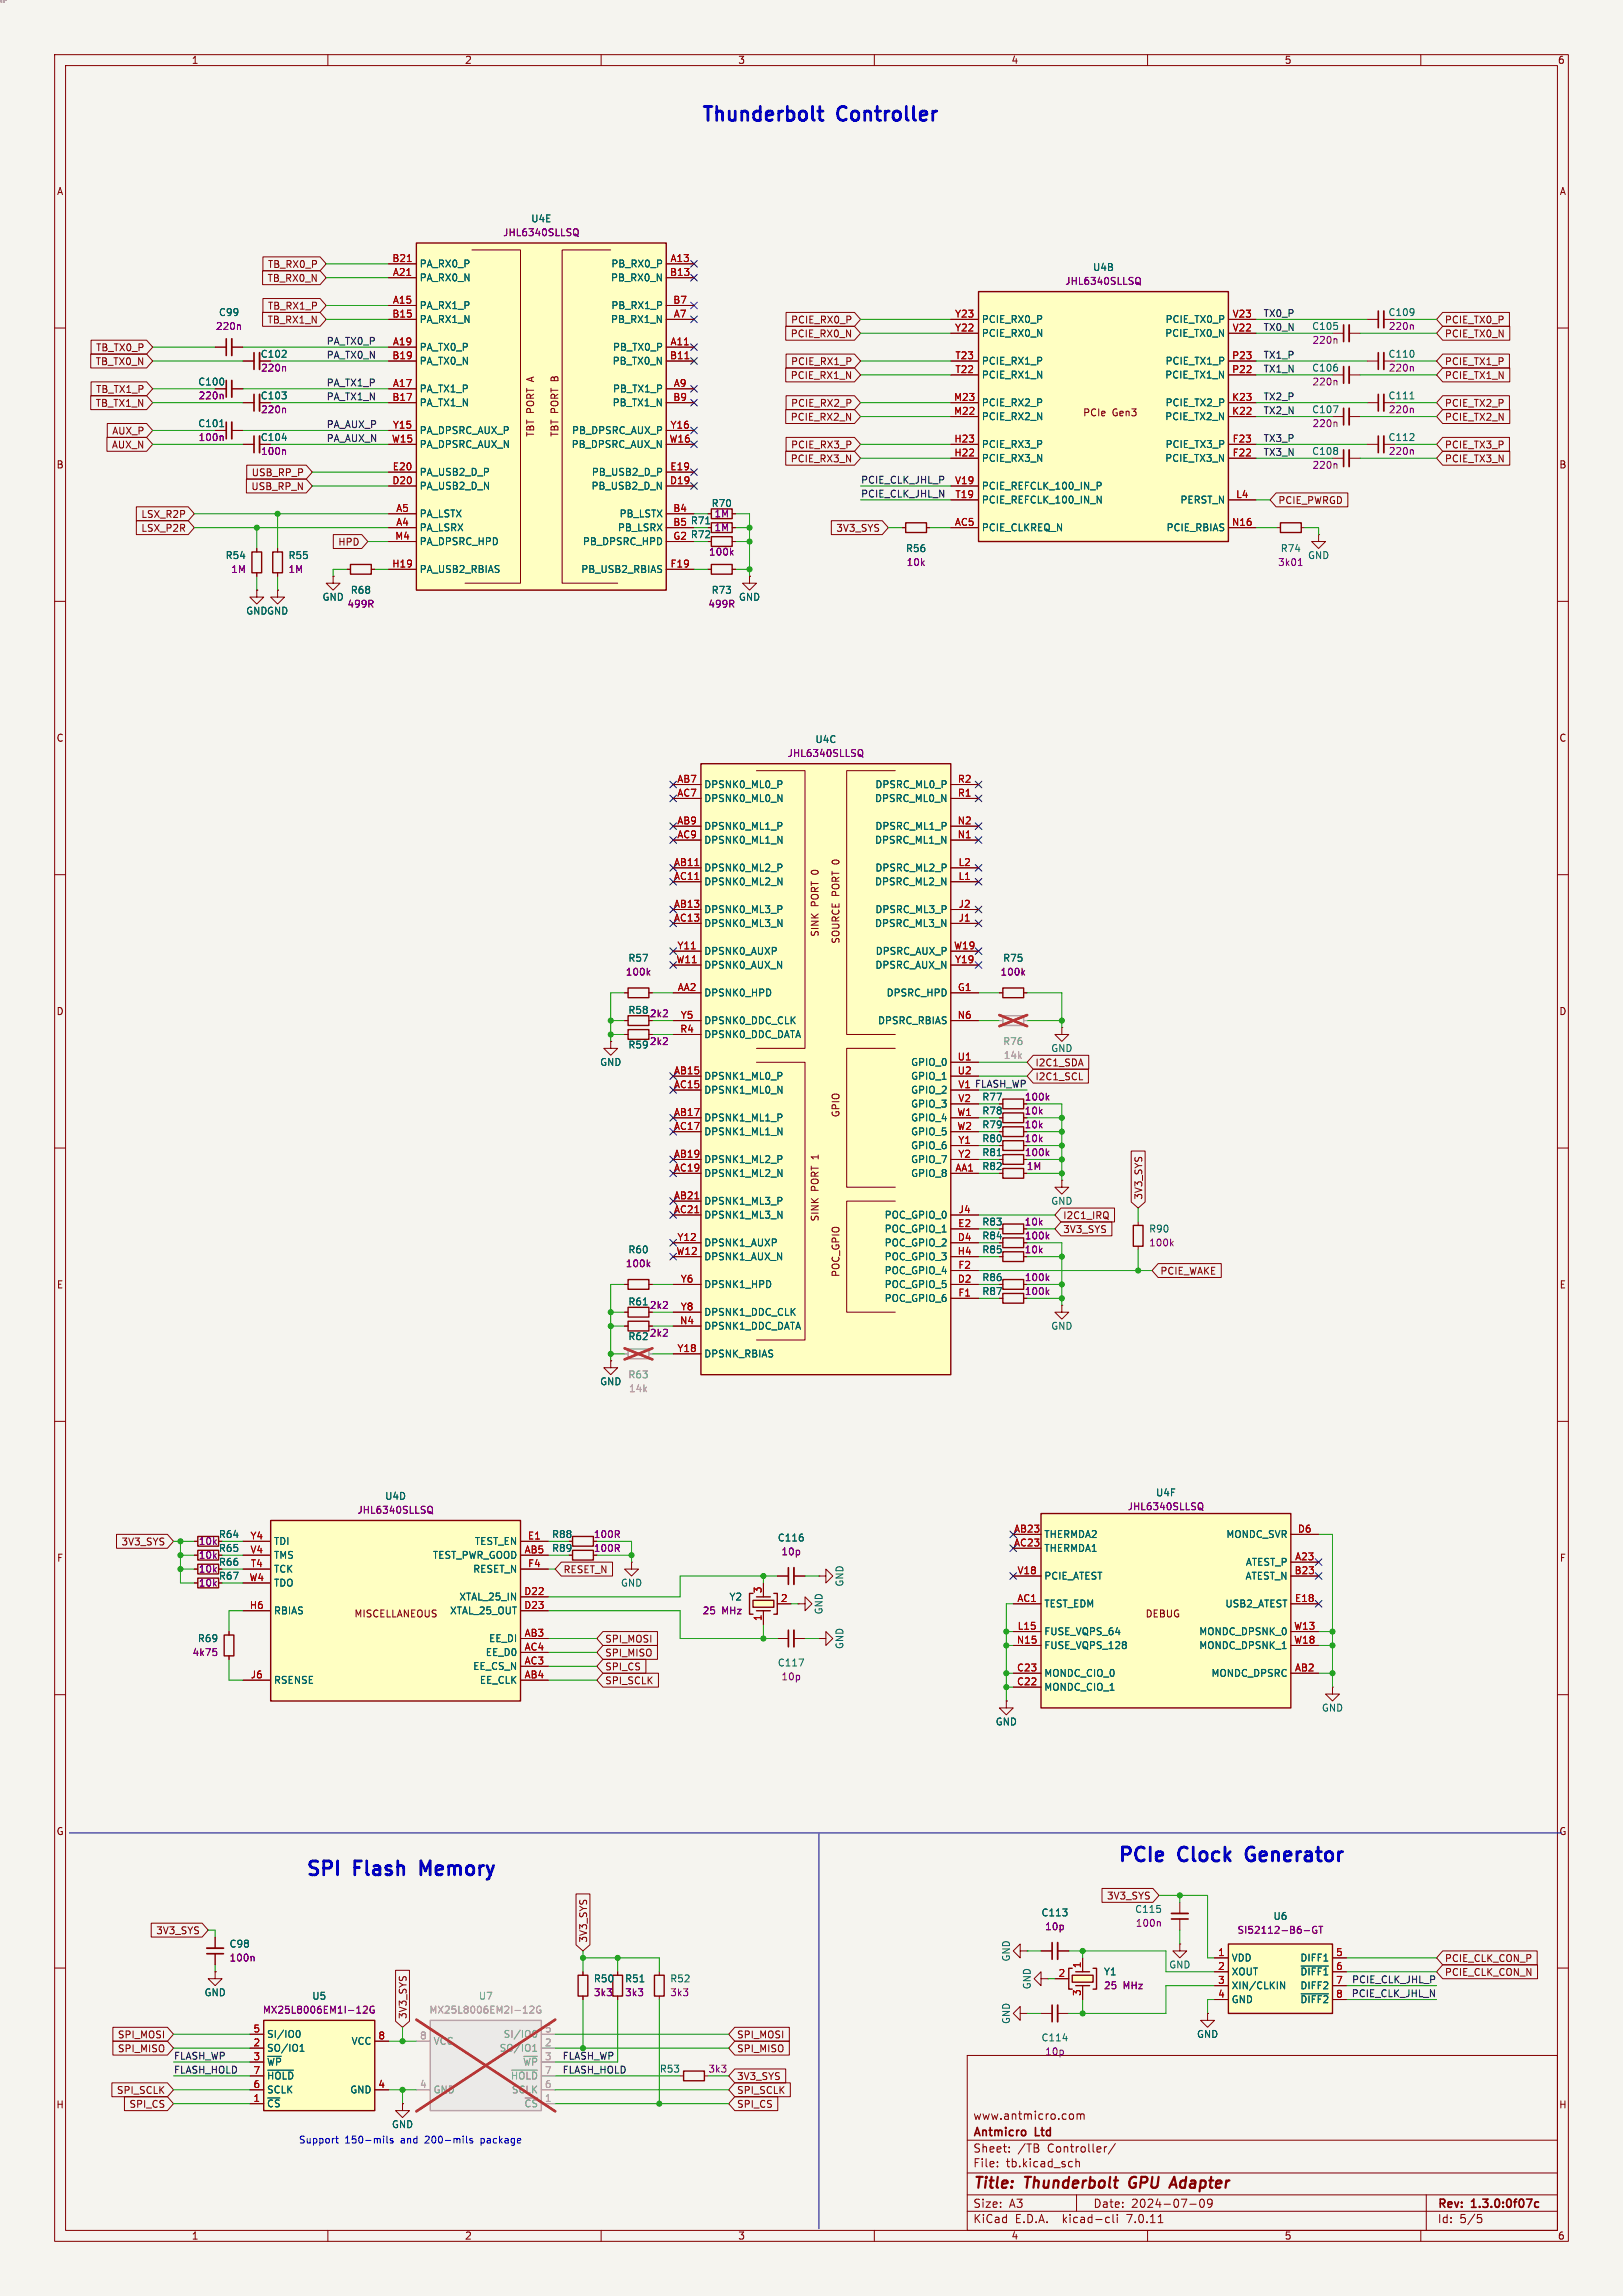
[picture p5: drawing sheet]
<svg xmlns="http://www.w3.org/2000/svg" width="297mm" height="420mm" viewBox="0 0 297 420" stroke-linecap="round" stroke-linejoin="round" font-family="sans-serif">
<defs><g id="words">
<g font-size="3.5" fill="#0000c2">
<text x="128.3" y="22.4">Thunderbolt</text>
<text x="153.5" y="22.4">Controller</text>
<text x="204.5" y="340.7">PCIe</text>
<text x="215.9" y="340.7">Clock</text>
<text x="229.2" y="340.7">Generator</text>
<text x="55.9" y="343.3">SPI</text>
<text x="65" y="343.3">Flash</text>
<text x="78.1" y="343.3">Memory</text>
</g>
<g font-size="2.8" fill="#840000">
<text x="178" y="400.9">Title:</text>
<text x="187.7" y="400.9">Thunderbolt</text>
<text x="207.5" y="400.9">GPU</text>
<text x="215.9" y="400.9">Adapter</text>
</g>
<g font-size="2.1" fill="#840000">
<text x="178" y="388">www.antmicro.com</text>
<text x="178" y="394">Sheet:</text>
<text x="178" y="391.2">Antmicro</text>
<text x="186.2" y="394">/TB</text>
<text x="189.5" y="391.2">Ltd</text>
<text x="191.7" y="394">Controller/</text>
<text x="178" y="396.7">File:</text>
<text x="184.1" y="396.7">tb.kicad_sch</text>
<text x="178" y="406.9">KiCad</text>
<text x="178" y="404.1">Size:</text>
<text x="184.7" y="404.1">A3</text>
<text x="185.7" y="406.9">E.D.A.</text>
<text x="194.6" y="406.9">kicad-cli</text>
<text x="200" y="404.1">Date:</text>
<text x="206.5" y="406.9">7.0.11</text>
<text x="207" y="404.1">2024-07-09</text>
<text x="263" y="404.3">Rev:</text>
<text x="263" y="406.9">Id:</text>
<text x="267.1" y="406.9">5/5</text>
<text x="269.4" y="404.3">1.3.0:0f07c</text>
</g>
<g font-size="1.8" fill="#840000">
<text x="35" y="11.9">1</text>
<text x="85" y="11.9">2</text>
<text x="135" y="11.9">3</text>
<text x="185" y="11.9">4</text>
<text x="235" y="11.9">5</text>
<text x="285" y="11.9">6</text>
<text x="10.3" y="35.9">A</text>
<text x="285.3" y="35.9">A</text>
<text x="48.9" y="51.8">TB_RX0_N</text>
<text x="48.9" y="49.2">TB_RX0_P</text>
<text x="48.9" y="59.4">TB_RX1_N</text>
<text x="48.9" y="56.8">TB_RX1_P</text>
<text x="144.7" y="59.4">PCIE_RX0_P</text>
<text x="264.3" y="59.4">PCIE_TX0_P</text>
<text x="17.5" y="64.5">TB_TX0_P</text>
<text x="47.6" y="65.6">C102</text>
<text x="144.6" y="61.9">PCIE_RX0_N</text>
<text x="264.3" y="61.9">PCIE_TX0_N</text>
<text x="17.4" y="67">TB_TX0_N</text>
<text x="144.6" y="69.5">PCIE_RX1_N</text>
<text x="144.7" y="67">PCIE_RX1_P</text>
<text x="264.3" y="69.5">PCIE_TX1_N</text>
<text x="264.3" y="67">PCIE_TX1_P</text>
<text x="17.4" y="74.6">TB_TX1_N</text>
<text x="17.5" y="72.1">TB_TX1_P</text>
<text x="47.6" y="73.3">C103</text>
<text x="144.6" y="77.2">PCIE_RX2_N</text>
<text x="144.7" y="74.6">PCIE_RX2_P</text>
<text x="198.1" y="76.3">PCIe</text>
<text x="203.5" y="76.3">Gen3</text>
<text x="264.3" y="74.6">PCIE_TX2_P</text>
<text x="264.3" y="77.2">PCIE_TX2_N</text>
<text x="20.4" y="82.2">AUX_N</text>
<text x="20.4" y="79.7">AUX_P</text>
<text x="47.6" y="80.9">C104</text>
<text x="97.9" y="80" transform="rotate(-90 97.9 80)">TBT PORT A</text>
<text x="102.4" y="80" transform="rotate(-90 102.4 80)">TBT PORT B</text>
<text x="144.7" y="82.2">PCIE_RX3_P</text>
<text x="264.3" y="82.2">PCIE_TX3_P</text>
<text x="10.3" y="85.9">B</text>
<text x="45.9" y="89.9">USB_RP_N</text>
<text x="46" y="87.3">USB_RP_P</text>
<text x="144.6" y="84.8">PCIE_RX3_N</text>
<text x="264.3" y="84.8">PCIE_TX3_N</text>
<text x="285.3" y="85.9">B</text>
<text x="25.8" y="94.9">LSX_R2P</text>
<text x="233.8" y="92.4">PCIE_PWRGD</text>
<text x="25.8" y="97.5">LSX_P2R</text>
<text x="61.8" y="100">HPD</text>
<text x="152.9" y="97.5">3V3_SYS</text>
<text x="10.3" y="135.9">C</text>
<text x="285.3" y="135.9">C</text>
<text x="150" y="165.9" transform="rotate(-90 150 165.9)">PORT 0</text>
<text x="150" y="171.5" transform="rotate(-90 150 171.5)">SINK</text>
<text x="153.8" y="172.7" transform="rotate(-90 153.8 172.7)">SOURCE PORT 0</text>
<text x="10.3" y="185.9">D</text>
<text x="285.3" y="185.9">D</text>
<text x="118.8" y="186.3">2k2</text>
<text x="189.4" y="195.3">I2C1_SDA</text>
<text x="189.4" y="197.8">I2C1_SCL</text>
<text x="187.4" y="201.5">100k</text>
<text x="153.8" y="204.5" transform="rotate(-90 153.8 204.5)">GPIO</text>
<text x="187.4" y="209.1">10k</text>
<text x="187.4" y="204.1">10k</text>
<text x="187.4" y="206.6">10k</text>
<text x="187.4" y="211.7">100k</text>
<text x="150" y="217.9" transform="rotate(-90 150 217.9)">PORT 1</text>
<text x="209.2" y="219.6" transform="rotate(-90 209.2 219.6)">3V3_SYS</text>
<text x="150" y="223.5" transform="rotate(-90 150 223.5)">SINK</text>
<text x="187.4" y="224.4">10k</text>
<text x="187.4" y="226.9">100k</text>
<text x="194.5" y="225.7">3V3_SYS</text>
<text x="194.5" y="223.2">I2C1_IRQ</text>
<text x="153.8" y="233.7" transform="rotate(-90 153.8 233.7)">POC_GPIO</text>
<text x="187.4" y="229.5">10k</text>
<text x="212.2" y="233.4">PCIE_WAKE</text>
<text x="10.3" y="235.9">E</text>
<text x="118.8" y="239.6">2k2</text>
<text x="187.4" y="234.5">100k</text>
<text x="187.4" y="237.1">100k</text>
<text x="285.3" y="235.9">E</text>
<text x="40" y="281.5">R64</text>
<text x="108.6" y="281.5">100R</text>
<text x="10.3" y="285.9">F</text>
<text x="22.1" y="282.9">3V3_SYS</text>
<text x="40" y="284.1">R65</text>
<text x="40" y="286.6">R66</text>
<text x="103" y="288">RESET_N</text>
<text x="108.6" y="284.1">100R</text>
<text x="285.3" y="285.9">F</text>
<text x="40" y="289.2">R67</text>
<text x="64.8" y="296.1">MISCELLANEOUS</text>
<text x="209.5" y="296.1">DEBUG</text>
<text x="110.6" y="305.8">SPI_CS</text>
<text x="110.6" y="300.7">SPI_MOSI</text>
<text x="110.6" y="303.2">SPI_MISO</text>
<text x="110.6" y="308.3">SPI_SCLK</text>
<text x="10.3" y="335.9">G</text>
<text x="285.3" y="335.9">G</text>
<text x="202.5" y="347.7">3V3_SYS</text>
<text x="28.5" y="354">3V3_SYS</text>
<text x="107.6" y="355.4" transform="rotate(-90 107.6 355.4)">3V3_SYS</text>
<text x="264.3" y="359.1">PCIE_CLK_CON_P</text>
<text x="264.3" y="361.6">PCIE_CLK_CON_N</text>
<text x="74.6" y="369.4" transform="rotate(-90 74.6 369.4)">3V3_SYS</text>
<text x="21.5" y="375.6">SPI_MISO</text>
<text x="21.5" y="373.1">SPI_MOSI</text>
<text x="134.8" y="373.1">SPI_MOSI</text>
<text x="134.8" y="375.6">SPI_MISO</text>
<text x="21.3" y="383.2">SPI_SCLK</text>
<text x="134.8" y="380.7">3V3_SYS</text>
<text x="134.8" y="383.2">SPI_SCLK</text>
<text x="10.2" y="385.9">H</text>
<text x="23.6" y="385.8">SPI_CS</text>
<text x="134.8" y="385.8">SPI_CS</text>
<text x="285.2" y="385.9">H</text>
<text x="35" y="409.9">1</text>
<text x="85" y="409.9">2</text>
<text x="135" y="409.9">3</text>
<text x="185" y="409.9">4</text>
<text x="235" y="409.9">5</text>
<text x="285" y="409.9">6</text>
</g>
<g font-size="1.8" fill="#006464">
<text x="97.1" y="40.9">U4E</text>
<text x="76.7" y="51.7">PA_RX0_N</text>
<text x="76.7" y="49.1">PA_RX0_P</text>
<text x="111.7" y="51.7">PB_RX0_N</text>
<text x="111.8" y="49.1">PB_RX0_P</text>
<text x="199.9" y="49.8">U4B</text>
<text x="40" y="58">C99</text>
<text x="76.7" y="56.7">PA_RX1_P</text>
<text x="76.7" y="59.3">PA_RX1_N</text>
<text x="111.7" y="59.3">PB_RX1_N</text>
<text x="111.8" y="56.7">PB_RX1_P</text>
<text x="179.6" y="59.3">PCIE_RX0_P</text>
<text x="213.2" y="59.3">PCIE_TX0_P</text>
<text x="254" y="58">C109</text>
<text x="76.7" y="64.4">PA_TX0_P</text>
<text x="112.1" y="64.4">PB_TX0_P</text>
<text x="179.6" y="61.8">PCIE_RX0_N</text>
<text x="213.1" y="61.8">PCIE_TX0_N</text>
<text x="240" y="60.6">C105</text>
<text x="254" y="65.6">C110</text>
<text x="36.2" y="70.7">C100</text>
<text x="76.7" y="72">PA_TX1_P</text>
<text x="76.7" y="66.9">PA_TX0_N</text>
<text x="112" y="66.9">PB_TX0_N</text>
<text x="112.1" y="72">PB_TX1_P</text>
<text x="179.6" y="69.4">PCIE_RX1_N</text>
<text x="179.6" y="66.9">PCIE_RX1_P</text>
<text x="213.1" y="69.4">PCIE_TX1_N</text>
<text x="213.2" y="66.9">PCIE_TX1_P</text>
<text x="240" y="68.2">C106</text>
<text x="76.7" y="74.5">PA_TX1_N</text>
<text x="112" y="74.5">PB_TX1_N</text>
<text x="179.6" y="77.1">PCIE_RX2_N</text>
<text x="179.6" y="74.5">PCIE_RX2_P</text>
<text x="213.1" y="77.1">PCIE_TX2_N</text>
<text x="213.2" y="74.5">PCIE_TX2_P</text>
<text x="240" y="75.8">C107</text>
<text x="254" y="73.3">C111</text>
<text x="36.2" y="78.3">C101</text>
<text x="76.7" y="82.1">PA_DPSRC_AUX_N</text>
<text x="76.7" y="79.6">PA_DPSRC_AUX_P</text>
<text x="104.5" y="82.1">PB_DPSRC_AUX_N</text>
<text x="104.6" y="79.6">PB_DPSRC_AUX_P</text>
<text x="179.6" y="82.1">PCIE_RX3_P</text>
<text x="213.2" y="82.1">PCIE_TX3_P</text>
<text x="240" y="83.4">C108</text>
<text x="254" y="80.9">C112</text>
<text x="76.7" y="89.8">PA_USB2_D_N</text>
<text x="76.7" y="87.2">PA_USB2_D_P</text>
<text x="108.1" y="89.8">PB_USB2_D_N</text>
<text x="108.2" y="87.2">PB_USB2_D_P</text>
<text x="179.6" y="84.7">PCIE_RX3_N</text>
<text x="179.6" y="89.8">PCIE_REFCLK_100_IN_P</text>
<text x="213.1" y="84.7">PCIE_TX3_N</text>
<text x="76.7" y="94.8">PA_LSTX</text>
<text x="113.3" y="94.8">PB_LSTX</text>
<text x="130.1" y="92.9">R70</text>
<text x="179.6" y="92.3">PCIE_REFCLK_100_IN_N</text>
<text x="215.9" y="92.3">PERST_N</text>
<text x="76.7" y="97.4">PA_LSRX</text>
<text x="76.7" y="99.9">PA_DPSRC_HPD</text>
<text x="106.6" y="99.9">PB_DPSRC_HPD</text>
<text x="113" y="97.4">PB_LSRX</text>
<text x="123.1" y="96.3">B5 R71</text>
<text x="123.1" y="98.8">G2 R72</text>
<text x="165.7" y="101.2">R56</text>
<text x="179.6" y="97.4">PCIE_CLKREQ_N</text>
<text x="213.4" y="97.4">PCIE_RBIAS</text>
<text x="234.3" y="101.2">R74</text>
<text x="41.2" y="102.5">R54</text>
<text x="52.7" y="102.5">R55</text>
<text x="76.7" y="105">PA_USB2_RBIAS</text>
<text x="106.3" y="105">PB_USB2_RBIAS</text>
<text x="239.3" y="102.5">GND</text>
<text x="45" y="112.6">GNDGND</text>
<text x="58.9" y="110.1">GND</text>
<text x="64.1" y="108.8">R68</text>
<text x="130.1" y="108.8">R73</text>
<text x="135.1" y="110.1">GND</text>
<text x="149.1" y="136.1">U4C</text>
<text x="128.8" y="144.4">DPSNK0_ML0_P</text>
<text x="128.8" y="146.9">DPSNK0_ML0_N</text>
<text x="160" y="146.9">DPSRC_ML0_N</text>
<text x="160.1" y="144.4">DPSRC_ML0_P</text>
<text x="128.8" y="152">DPSNK0_ML1_P</text>
<text x="128.8" y="154.5">DPSNK0_ML1_N</text>
<text x="160" y="154.5">DPSRC_ML1_N</text>
<text x="160.1" y="152">DPSRC_ML1_P</text>
<text x="128.8" y="159.6">DPSNK0_ML2_P</text>
<text x="160.1" y="159.6">DPSRC_ML2_P</text>
<text x="128.8" y="167.2">DPSNK0_ML3_P</text>
<text x="128.8" y="162.2">DPSNK0_ML2_N</text>
<text x="160" y="162.2">DPSRC_ML2_N</text>
<text x="160.1" y="167.2">DPSRC_ML3_P</text>
<text x="128.8" y="169.8">DPSNK0_ML3_N</text>
<text x="160" y="169.8">DPSRC_ML3_N</text>
<text x="114.9" y="176.1">R57</text>
<text x="128.8" y="177.4">DPSNK0_AUX_N</text>
<text x="128.8" y="174.9">DPSNK0_AUXP</text>
<text x="160.1" y="177.4">DPSRC_AUX_N</text>
<text x="160.2" y="174.9">DPSRC_AUX_P</text>
<text x="183.5" y="176.1">R75</text>
<text x="114.9" y="185.6">R58</text>
<text x="128.8" y="182.5">DPSNK0_HPD</text>
<text x="162.2" y="182.5">DPSRC_HPD</text>
<text x="114.9" y="192">R59</text>
<text x="128.8" y="190.1">DPSNK0_DDC_DATA</text>
<text x="128.8" y="187.6">DPSNK0_DDC_CLK</text>
<text x="160.6" y="187.6">DPSRC_RBIAS</text>
<text x="109.7" y="195.2">GND</text>
<text x="128.8" y="197.7">DPSNK1_ML0_P</text>
<text x="166.6" y="195.2">GPIO_0</text>
<text x="166.6" y="197.7">GPIO_1</text>
<text x="192.3" y="192.6">GND</text>
<text x="128.8" y="200.3">DPSNK1_ML0_N</text>
<text x="166.6" y="200.3">GPIO_2</text>
<text x="166.6" y="202.8">GPIO_3</text>
<text x="179.7" y="201.5">R77</text>
<text x="128.8" y="205.3">DPSNK1_ML1_P</text>
<text x="128.8" y="207.9">DPSNK1_ML1_N</text>
<text x="166.6" y="205.3">GPIO_4</text>
<text x="166.6" y="207.9">GPIO_5</text>
<text x="179.7" y="209.1">R80</text>
<text x="179.7" y="204.1">R78</text>
<text x="179.7" y="206.6">R79</text>
<text x="128.8" y="213">DPSNK1_ML2_P</text>
<text x="128.8" y="215.5">DPSNK1_ML2_N</text>
<text x="166.6" y="215.5">GPIO_8</text>
<text x="166.6" y="210.4">GPIO_6</text>
<text x="166.6" y="213">GPIO_7</text>
<text x="179.7" y="211.7">R81</text>
<text x="179.7" y="214.2">R82</text>
<text x="128.8" y="220.6">DPSNK1_ML3_P</text>
<text x="192.3" y="220.6">GND</text>
<text x="128.8" y="223.1">DPSNK1_ML3_N</text>
<text x="161.8" y="225.7">POC_GPIO_1</text>
<text x="161.8" y="223.1">POC_GPIO_0</text>
<text x="179.7" y="224.4">R83</text>
<text x="179.7" y="226.9">R84</text>
<text x="210.2" y="225.7">R90</text>
<text x="114.9" y="229.5">R60</text>
<text x="128.8" y="230.7">DPSNK1_AUX_N</text>
<text x="128.8" y="228.2">DPSNK1_AUXP</text>
<text x="161.8" y="228.2">POC_GPIO_2</text>
<text x="161.8" y="233.3">POC_GPIO_4</text>
<text x="161.8" y="230.7">POC_GPIO_3</text>
<text x="179.7" y="229.5">R85</text>
<text x="114.9" y="239">R61</text>
<text x="128.8" y="235.8">DPSNK1_HPD</text>
<text x="161.8" y="235.8">POC_GPIO_5</text>
<text x="161.8" y="238.4">POC_GPIO_6</text>
<text x="179.7" y="234.5">R86</text>
<text x="179.7" y="237.1">R87</text>
<text x="114.9" y="245.3">R62</text>
<text x="128.8" y="243.4">DPSNK1_DDC_DATA</text>
<text x="128.8" y="240.9">DPSNK1_DDC_CLK</text>
<text x="192.3" y="243.4">GND</text>
<text x="128.8" y="248.5">DPSNK_RBIAS</text>
<text x="109.7" y="253.6">GND</text>
<text x="70.4" y="274.5">U4D</text>
<text x="211.4" y="273.9">U4F</text>
<text x="100.9" y="281.5">R88</text>
<text x="191" y="281.5">THERMDA2</text>
<text x="224.3" y="281.5">MONDC_SVR</text>
<text x="50" y="287.9">TCK</text>
<text x="50" y="285.3">TMS</text>
<text x="50" y="282.8">TDI</text>
<text x="79.1" y="285.3">TEST_PWR_GOOD</text>
<text x="86.5" y="287.9">RESET_N</text>
<text x="86.8" y="282.8">TEST_EN</text>
<text x="100.9" y="284.1">R89</text>
<text x="142.2" y="282.2">C116</text>
<text x="191" y="284.1">THERMDA1</text>
<text x="227.9" y="286.6">ATEST_P</text>
<text x="50" y="290.4">TDO</text>
<text x="84" y="293">XTAL_25_IN</text>
<text x="113.5" y="290.4">GND</text>
<text x="133.4" y="293">Y2</text>
<text x="154.5" y="290.3" transform="rotate(-90 154.5 290.3)">GND</text>
<text x="191" y="289.2">PCIE_ATEST</text>
<text x="227.8" y="289.2">ATEST_N</text>
<text x="50" y="295.5">RBIAS</text>
<text x="82.3" y="295.5">XTAL_25_OUT</text>
<text x="150.7" y="295.4" transform="rotate(-90 150.7 295.4)">GND</text>
<text x="191" y="294.2">TEST_EDM</text>
<text x="191" y="299.3">FUSE_VQPS_64</text>
<text x="219.4" y="299.3">MONDC_DPSNK_0</text>
<text x="224.1" y="294.2">USB2_ATEST</text>
<text x="36.1" y="300.6">R69</text>
<text x="86.5" y="305.7">EE_CS_N</text>
<text x="88.8" y="303.1">EE_D0</text>
<text x="89.4" y="300.6">EE_DI</text>
<text x="142.2" y="305">C117</text>
<text x="154.5" y="301.8" transform="rotate(-90 154.5 301.8)">GND</text>
<text x="191" y="301.9">FUSE_VQPS_128</text>
<text x="219.4" y="301.9">MONDC_DPSNK_1</text>
<text x="50" y="308.2">RSENSE</text>
<text x="87.7" y="308.2">EE_CLK</text>
<text x="191" y="309.5">MONDC_CIO_1</text>
<text x="191" y="306.9">MONDC_CIO_0</text>
<text x="221.6" y="306.9">MONDC_DPSRC</text>
<text x="182.1" y="315.8">GND</text>
<text x="241.8" y="313.3">GND</text>
<text x="190.5" y="350.7">C113</text>
<text x="207.6" y="350.1">C115</text>
<text x="232.9" y="351.4">U6</text>
<text x="41.9" y="356.5">C98</text>
<text x="185" y="358.9" transform="rotate(-90 185 358.9)">GND</text>
<text x="225.3" y="359">VDD</text>
<text x="237.9" y="359">DIFF1</text>
<text x="37.3" y="365.4">GND</text>
<text x="57.1" y="366">U5</text>
<text x="108.6" y="362.8">R50</text>
<text x="114.3" y="362.8">R51</text>
<text x="122.6" y="362.8">R52</text>
<text x="188.8" y="364" transform="rotate(-90 188.8 364)">GND</text>
<text x="201.9" y="361.5">Y1</text>
<text x="213.9" y="360.3">GND</text>
<text x="225.3" y="361.5">XOUT</text>
<text x="225.3" y="364.1">XIN/CLKIN</text>
<text x="237.9" y="361.5">~{DIFF1}</text>
<text x="237.9" y="364.1">DIFF2</text>
<text x="185" y="370.3" transform="rotate(-90 185 370.3)">GND</text>
<text x="225.3" y="366.6">GND</text>
<text x="237.9" y="366.6">~{DIFF2}</text>
<text x="48.8" y="375.5">SO/IO1</text>
<text x="48.8" y="373">SI/IO0</text>
<text x="64.2" y="374.2">VCC</text>
<text x="190.5" y="373.6">C114</text>
<text x="218.9" y="373">GND</text>
<text x="48.8" y="378.1">~{WP}</text>
<text x="48.8" y="383.1">SCLK</text>
<text x="48.8" y="380.6">~{HOLD}</text>
<text x="64" y="383.1">GND</text>
<text x="120.6" y="379.3">R53</text>
<text x="48.8" y="385.7">~{CS}</text>
<text x="71.6" y="389.5">GND</text>
</g>
<g font-size="1.8" fill="#840084">
<text x="92" y="43.4">JHL6340SLLSQ</text>
<text x="194.8" y="52.3">JHL6340SLLSQ</text>
<text x="39.4" y="60.6">220n</text>
<text x="240.1" y="63.1">220n</text>
<text x="254.1" y="60.6">220n</text>
<text x="47.7" y="68.2">220n</text>
<text x="240.1" y="70.7">220n</text>
<text x="254.1" y="68.2">220n</text>
<text x="36.2" y="73.3">220n</text>
<text x="47.7" y="75.8">220n</text>
<text x="254.1" y="75.8">220n</text>
<text x="36.2" y="80.9">100n</text>
<text x="47.7" y="83.4">100n</text>
<text x="240.1" y="78.3">220n</text>
<text x="254.1" y="83.4">220n</text>
<text x="240.1" y="86">220n</text>
<text x="130.7" y="94.8">1M</text>
<text x="129.7" y="101.8">100k</text>
<text x="130.7" y="97.4">1M</text>
<text x="42.2" y="105">1M</text>
<text x="52.7" y="105">1M</text>
<text x="165.8" y="103.7">10k</text>
<text x="233.8" y="103.7">3k01</text>
<text x="63.5" y="111.4">499R</text>
<text x="129.5" y="111.4">499R</text>
<text x="144" y="138.7">JHL6340SLLSQ</text>
<text x="114.4" y="178.7">100k</text>
<text x="183" y="178.7">100k</text>
<text x="118.8" y="191.4">2k2</text>
<text x="187.8" y="214.2">1M</text>
<text x="114.4" y="232">100k</text>
<text x="210.2" y="228.2">100k</text>
<text x="118.8" y="244.7">2k2</text>
<text x="65.3" y="277.1">JHL6340SLLSQ</text>
<text x="206.3" y="276.5">JHL6340SLLSQ</text>
<text x="36.3" y="285.3">10k</text>
<text x="36.3" y="287.9">10k</text>
<text x="36.3" y="282.8">10k</text>
<text x="142.9" y="284.7">10p</text>
<text x="36.3" y="290.4">10k</text>
<text x="128.5" y="295.5">25</text>
<text x="132.1" y="295.5">MHz</text>
<text x="35.2" y="303.1">4k75</text>
<text x="142.9" y="307.6">10p</text>
<text x="191.2" y="353.3">10p</text>
<text x="207.8" y="352.6">100n</text>
<text x="226.4" y="353.9">SI52112-B6-GT</text>
<text x="41.9" y="359">100n</text>
<text x="108.6" y="365.4">3k3</text>
<text x="114.3" y="365.4">3k3</text>
<text x="122.6" y="365.4">3k3</text>
<text x="201.9" y="364.1">25</text>
<text x="205.5" y="364.1">MHz</text>
<text x="48" y="368.5">MX25L8006EM1I-12G</text>
<text x="191.2" y="376.1">10p</text>
<text x="129.5" y="379.3">3k3</text>
</g>
<g font-size="1.8" fill="#a90000">
<text x="71.7" y="48">B21</text>
<text x="71.8" y="50.5">A21</text>
<text x="122.5" y="50.5">B13</text>
<text x="122.6" y="48">A13</text>
<text x="71.7" y="58.2">B15</text>
<text x="71.8" y="55.6">A15</text>
<text x="123.1" y="55.6">B7</text>
<text x="123.2" y="58.2">A7</text>
<text x="174.7" y="58.2">Y23</text>
<text x="225.5" y="58.2">V23</text>
<text x="71.7" y="65.8">B19</text>
<text x="71.8" y="63.2">A19</text>
<text x="122.5" y="65.8">B11</text>
<text x="122.6" y="63.2">A11</text>
<text x="174.7" y="60.7">Y22</text>
<text x="174.7" y="65.8">T23</text>
<text x="225.4" y="65.8">P23</text>
<text x="225.5" y="60.7">V22</text>
<text x="71.8" y="70.9">A17</text>
<text x="123.2" y="70.9">A9</text>
<text x="174.7" y="68.3">T22</text>
<text x="225.4" y="68.3">P22</text>
<text x="71.7" y="73.4">B17</text>
<text x="123.1" y="73.4">B9</text>
<text x="174.5" y="75.9">M22</text>
<text x="174.5" y="73.4">M23</text>
<text x="225.4" y="75.9">K22</text>
<text x="225.4" y="73.4">K23</text>
<text x="71.6" y="81">W15</text>
<text x="71.8" y="78.5">Y15</text>
<text x="122.4" y="81">W16</text>
<text x="122.6" y="78.5">Y16</text>
<text x="174.6" y="83.6">H22</text>
<text x="174.6" y="81">H23</text>
<text x="225.5" y="83.6">F22</text>
<text x="225.5" y="81">F23</text>
<text x="71.7" y="88.6">D20</text>
<text x="71.8" y="86.1">E20</text>
<text x="122.5" y="88.6">D19</text>
<text x="122.6" y="86.1">E19</text>
<text x="174.7" y="88.6">V19</text>
<text x="72.4" y="93.7">A5</text>
<text x="123.1" y="93.7">B4</text>
<text x="174.7" y="91.2">T19</text>
<text x="226.1" y="91.2">L4</text>
<text x="72.2" y="98.8">M4</text>
<text x="72.4" y="96.3">A4</text>
<text x="174.6" y="96.3">AC5</text>
<text x="225.4" y="96.3">N16</text>
<text x="71.7" y="103.9">H19</text>
<text x="122.6" y="103.9">F19</text>
<text x="123.8" y="143.3">AB7</text>
<text x="175.2" y="143.3">R2</text>
<text x="123.8" y="145.8">AC7</text>
<text x="175.2" y="145.8">R1</text>
<text x="123.8" y="150.9">AB9</text>
<text x="123.8" y="153.4">AC9</text>
<text x="175.2" y="153.4">N1</text>
<text x="175.2" y="150.9">N2</text>
<text x="123.2" y="158.5">AB11</text>
<text x="123.2" y="161">AC11</text>
<text x="175.3" y="161">L1</text>
<text x="175.3" y="158.5">L2</text>
<text x="123.2" y="166.1">AB13</text>
<text x="175.3" y="166.1">J2</text>
<text x="123.2" y="168.7">AC13</text>
<text x="123.9" y="173.7">Y11</text>
<text x="174.5" y="173.7">W19</text>
<text x="175.3" y="168.7">J1</text>
<text x="123.7" y="176.3">W11</text>
<text x="174.7" y="176.3">Y19</text>
<text x="123.9" y="181.4">AA2</text>
<text x="175.2" y="181.4">G1</text>
<text x="124.4" y="189">R4</text>
<text x="124.5" y="186.4">Y5</text>
<text x="175.2" y="186.4">N6</text>
<text x="123.2" y="196.6">AB15</text>
<text x="175.2" y="194.1">U1</text>
<text x="175.2" y="196.6">U2</text>
<text x="123.2" y="199.1">AC15</text>
<text x="175.3" y="201.7">V2</text>
<text x="175.3" y="199.1">V1</text>
<text x="123.2" y="204.2">AB17</text>
<text x="123.2" y="206.8">AC17</text>
<text x="175.1" y="204.2">W1</text>
<text x="175.1" y="206.8">W2</text>
<text x="175.3" y="209.3">Y1</text>
<text x="123.2" y="211.8">AB19</text>
<text x="123.2" y="214.4">AC19</text>
<text x="174.7" y="214.4">AA1</text>
<text x="175.3" y="211.8">Y2</text>
<text x="123.2" y="219.5">AB21</text>
<text x="123.2" y="222">AC21</text>
<text x="175.3" y="222">J4</text>
<text x="123.9" y="227.1">Y12</text>
<text x="175.2" y="227.1">D4</text>
<text x="175.2" y="224.5">E2</text>
<text x="123.7" y="229.6">W12</text>
<text x="175.2" y="229.6">H4</text>
<text x="175.3" y="232.2">F2</text>
<text x="124.5" y="234.7">Y6</text>
<text x="124.5" y="239.8">Y8</text>
<text x="175.2" y="234.7">D2</text>
<text x="175.3" y="237.2">F1</text>
<text x="124.4" y="242.3">N4</text>
<text x="123.9" y="247.4">Y18</text>
<text x="45.7" y="281.7">Y4</text>
<text x="96.5" y="281.7">E1</text>
<text x="185.5" y="280.4">AB23</text>
<text x="237.4" y="280.4">D6</text>
<text x="45.7" y="284.2">V4</text>
<text x="45.8" y="286.8">T4</text>
<text x="95.9" y="284.2">AB5</text>
<text x="96.5" y="286.8">F4</text>
<text x="185.5" y="283">AC23</text>
<text x="236.9" y="285.5">A23</text>
<text x="45.6" y="289.3">W4</text>
<text x="95.8" y="291.8">D22</text>
<text x="139.4" y="291.5" transform="rotate(-90 139.4 291.5)">3</text>
<text x="142.8" y="293.1">2</text>
<text x="186.1" y="293.1">AC1</text>
<text x="186.1" y="288">V18</text>
<text x="236.8" y="288">B23</text>
<text x="236.9" y="293.1">E18</text>
<text x="45.6" y="294.4">H6</text>
<text x="95.8" y="294.4">D23</text>
<text x="95.9" y="299.5">AB3</text>
<text x="139.4" y="296.6" transform="rotate(-90 139.4 296.6)">1</text>
<text x="186.1" y="298.2">L15</text>
<text x="236.7" y="298.2">W13</text>
<text x="95.9" y="304.5">AC3</text>
<text x="95.9" y="302">AC4</text>
<text x="186" y="300.7">N15</text>
<text x="186" y="305.8">C23</text>
<text x="236.7" y="300.7">W18</text>
<text x="236.9" y="305.8">AB2</text>
<text x="45.8" y="307.1">J6</text>
<text x="95.9" y="307.1">AB4</text>
<text x="186" y="308.4">C22</text>
<text x="222.8" y="357.9">1</text>
<text x="244.4" y="357.9">5</text>
<text x="193.6" y="361.7">2</text>
<text x="197.9" y="365.2" transform="rotate(-90 197.9 365.2)">3</text>
<text x="197.9" y="360.1" transform="rotate(-90 197.9 360.1)">1</text>
<text x="222.8" y="360.4">2</text>
<text x="222.8" y="363">3</text>
<text x="222.8" y="365.5">4</text>
<text x="244.4" y="360.4">6</text>
<text x="244.4" y="363">7</text>
<text x="244.4" y="365.5">8</text>
<text x="46.3" y="371.9">5</text>
<text x="46.3" y="374.4">2</text>
<text x="46.3" y="376.9">3</text>
<text x="69.1" y="373.1">8</text>
<text x="46.3" y="382">6</text>
<text x="46.3" y="379.5">7</text>
<text x="69.1" y="382">4</text>
<text x="46.3" y="384.6">1</text>
</g>
<g font-size="1.8" fill="#0f0f0f">
<text x="231.1" y="58.1">TX0_P</text>
<text x="59.7" y="65.7">PA_TX0_N</text>
<text x="59.7" y="63.1">PA_TX0_P</text>
<text x="231.1" y="60.6">TX0_N</text>
<text x="231.1" y="65.7">TX1_P</text>
<text x="59.7" y="70.8">PA_TX1_P</text>
<text x="231.1" y="68.2">TX1_N</text>
<text x="59.7" y="73.3">PA_TX1_N</text>
<text x="231.1" y="73.3">TX2_P</text>
<text x="231.1" y="75.8">TX2_N</text>
<text x="59.7" y="78.4">PA_AUX_P</text>
<text x="59.7" y="80.9">PA_AUX_N</text>
<text x="231.1" y="80.9">TX3_P</text>
<text x="231.1" y="83.5">TX3_N</text>
<text x="157.5" y="88.5">PCIE_CLK_JHL_P</text>
<text x="157.5" y="91.1">PCIE_CLK_JHL_N</text>
<text x="175.3" y="199.1">V1 FLASH_WP</text>
<text x="247.3" y="365.4">PCIE_CLK_JHL_N</text>
<text x="247.3" y="362.9">PCIE_CLK_JHL_P</text>
<text x="31.7" y="376.8">FLASH_WP</text>
<text x="102.9" y="376.8">FLASH_WP</text>
<text x="31.7" y="379.4">FLASH_HOLD</text>
<text x="102.9" y="379.4">FLASH_HOLD</text>
</g>
<g font-size="1.8" fill="#939391">
<text x="183.5" y="191.4">R76</text>
<text x="114.9" y="252.3">R63</text>
<text x="87.5" y="366">U7</text>
<text x="79.2" y="374.2">VCC</text>
<text x="91.3" y="375.5">SO/IO1</text>
<text x="92.1" y="373">SI/IO0</text>
<text x="79.2" y="383.1">GND</text>
<text x="93.4" y="380.6">~{HOLD}</text>
<text x="93.6" y="383.1">SCLK</text>
<text x="95.6" y="378.1">~{WP}</text>
<text x="95.9" y="385.7">~{CS}</text>
</g>
<g font-size="1.8" fill="#9c9b98">
<text x="183.6" y="193.9">14k</text>
<text x="115" y="254.9">14k</text>
<text x="78.5" y="368.5">MX25L8006EM2I-12G</text>
</g>
<g font-size="1.8" fill="#a5a4a2">
<text x="99.6" y="371.9">5</text>
<text x="76.8" y="373.1">8</text>
<text x="99.6" y="374.4">2</text>
<text x="99.6" y="376.9">3</text>
<text x="76.8" y="382">4</text>
<text x="99.6" y="382">6</text>
<text x="99.6" y="379.5">7</text>
<text x="99.6" y="384.6">1</text>
</g>
<g font-size="1.8" fill="#0000c2">
<text x="54.6" y="392.2">Support</text>
<text x="63.1" y="392.2">150-mils</text>
<text x="73.5" y="392.2">and</text>
<text x="78.1" y="392.2">200-mils</text>
<text x="88.4" y="392.2">package</text>
</g>
<text font-size="1.4" fill="#9c9b98" x="-.6" y=".7">NP</text>
</g></defs>
<path d="M0 0h297v420h-297z" fill="#f5f4ef" stroke="#f5f4ef" stroke-width=".18"/>
<g fill="none" stroke="#840000" stroke-width=".18">
<path d="M10 10h277v400h-277zM12 12h273v396h-273zM60 10v2M110 10v2M160 10v2M210 10v2M260 10v2M10 60h2M48.1 57.2h10.5l1.1 1.2-1.1 1.3h-10.5zM48.1 49.5h10.5l1.1 1.3-1.1 1.3h-10.5zM48.1 54.6h10.5l1.1 1.3-1.1 1.3h-10.5zM48.1 47h10.5l1.1 1.3-1.1 1.2h-10.5z"/>
<path d="M71.1 48.3h5.1M71.1 55.9h5.1M71.1 50.8h5.1M71.1 58.4h5.1M86.4 45.7h8.8v61h-10.1M111.8 45.7h-8.9v61h10.1M121.9 48.3h5.1M121.9 55.9h5.1M121.9 50.8h5.1M121.9 58.4h5.1M143.8 59.7h12.6l1.1 1.3-1.1 1.2h-12.6zM143.8 57.2h12.6l1.1 1.2-1.1 1.3h-12.6z"/>
<path d="M174 58.4h5.1M224.8 58.4h5.1M250.2 58.4h2M253.2 58.4h2.1M264 57.2h12.2v2.5h-12.2l-1.1-1.3zM264 59.7h12.3v2.5h-12.3l-1.1-1.2zM285 60h2M16.6 72.4h10.2l1.1 1.3-1.1 1.2h-10.2zM16.6 64.8h10.2l1.1 1.2-1.1 1.3h-10.2zM16.7 69.9h10.1l1.1 1.2-1.1 1.3h-10.1zM16.7 62.2h10.1l1.1 1.3-1.1 1.3h-10.1zM19.6 77.5h7.2l1.1 1.2-1.1 1.3h-7.2z"/>
<path d="M39.4 71.1h2M39.4 78.7h2M39.4 63.5h2M42.4 71.1h2M42.4 78.7h2M42.4 63.5h2M44.4 66h2.1M44.4 73.7h2.1M71.1 66h5.1M71.1 71.1h5.1M71.1 78.7h5.1M71.1 73.7h5.1"/>
<path d="M71.1 63.5h5.1M121.9 66h5.1M121.9 71.1h5.1M121.9 78.7h5.1M121.9 73.7h5.1M121.9 63.5h5.1M143.8 67.3h12.6l1.1 1.3-1.1 1.3h-12.6zM143.8 74.9h12.6l1.1 1.3-1.1 1.3h-12.6zM143.8 72.4h12.6l1.1 1.3-1.1 1.2h-12.6zM143.8 64.8h12.6l1.1 1.2-1.1 1.3h-12.6zM174 66h5.1M174 73.7h5.1"/>
<path d="M174 61h5.1M174 68.6h5.1M174 76.2h5.1M224.8 66h5.1M224.8 73.7h5.1M224.8 61h5.1M224.8 68.6h5.1M224.8 76.2h5.1M243.8 61h2.1M243.8 68.6h2.1M243.8 76.2h2.1M246.9 61h2"/>
<path d="M246.9 68.6h2M246.9 76.2h2M250.2 66h2M250.2 73.7h2M253.2 66h2.1M253.2 73.7h2.1M264 72.4h12.2v2.5h-12.2l-1.1-1.2zM264 67.3h12.3v2.6h-12.3l-1.1-1.3zM264 74.9h12.3v2.6h-12.3l-1.1-1.3zM264 64.8h12.2v2.5h-12.2l-1.1-1.3zM19.6 80h7.2l1.1 1.3-1.1 1.3h-7.2zM25 95.3h9.4l1.2 1.2-1.2 1.3h-9.4z"/>
<path d="M25 92.7h9.4l1.2 1.3-1.2 1.3h-9.4zM44.4 81.3h2.1M45.1 87.6h10.9l1.1 1.3-1.1 1.3h-10.9zM45.1 85.1h10.9l1.1 1.3-1.1 1.2h-10.9zM61 97.8h5.2l1.1 1.3-1.1 1.2h-5.2zM71.1 99.1h5.1M71.1 96.5h5.1M71.1 94h5.1M71.1 81.3h5.1M71.1 88.9h5.1M71.1 86.4h5.1M121.9 99.1h5.1"/>
<path d="M121.9 96.5h5.1M121.9 94h5.1M121.9 81.3h5.1M121.9 88.9h5.1M121.9 86.4h5.1M129.5 99.1h.7M129.5 96.5h.7M129.5 94h.7M134 99.1h.6M134 96.5h.6M134 94h.6M143.8 82.6h12.6l1.1 1.2-1.1 1.3h-12.6z"/>
<path d="M143.8 80h12.6l1.1 1.3-1.1 1.3h-12.6zM152.1 95.3h9.3l1.2 1.2-1.2 1.3h-9.3zM165.1 96.5h.6M169.5 96.5h.7M174 96.5h5.1M174 81.3h5.1M174 88.9h5.1M174 83.8h5.1M174 91.4h5.1M224.8 96.5h5.1M224.8 81.3h5.1M224.8 83.8h5.1"/>
<path d="M224.8 91.4h5.1M233.5 90.2h13.1v2.5h-13.1l-1.1-1.3zM233.7 96.5h.6M238.1 96.5h.7M241.3 97.8v1.3h1.3l-1.3 1.2-1.3-1.2h1.3M241.3 97.8h.1M243.8 83.8h2.1M246.9 83.8h2M250.2 81.3h2M253.2 81.3h2.1M264 82.6h12.3v2.5h-12.3l-1.1-1.3zM264 80h12.2v2.6h-12.2l-1.1-1.3z"/>
<path d="M10 110h2M47 108v1.2h1.3l-1.3 1.3-1.3-1.3h1.3M47 108h.1M47 100.3v.7M47 104.8v.6M50.8 108v1.2h1.3l-1.3 1.3-1.3-1.3h1.3M50.8 108h.1M50.8 100.3v.7M50.8 104.8v.6M61 105.4v1.3h-1.3l1.3 1.3 1.2-1.3h-1.2M61 105.4h.1M63.5 104.1h.6"/>
<path d="M67.9 104.1h.7M71.1 104.1h5.1M121.9 104.1h5.1M129.5 104.1h.7M134 104.1h.6M137.2 105.4v1.3h1.2l-1.2 1.3-1.3-1.3h1.3M137.2 105.4h.1M285 110h2M10 160h2M123.2 158.8h5.1M123.2 143.5h5.1M123.2 151.1h5.1"/>
<path d="M123.2 146.1h5.1M123.2 153.7h5.1M138.4 141h8.9v50.8h-8.9M163.8 141h-8.9v48.2h8.9M174 158.8h5.1M174 143.5h5.1M174 151.1h5.1M174 146.1h5.1M174 153.7h5.1M285 160h2M123.2 166.4h5.1M123.2 161.3h5.1"/>
<path d="M123.2 168.9h5.1M123.2 176.5h5.1M123.2 174h5.1M174 166.4h5.1M174 161.3h5.1M174 168.9h5.1M174 176.5h5.1M174 174h5.1M111.8 190.5v1.3h-1.3l1.3 1.2 1.2-1.2h-1.2M111.8 190.5h.1M114.3 181.6h.6M114.3 186.7h.6"/>
<path d="M114.3 189.2h.6M118.7 181.6h.7M118.7 189.2h.7M123.2 181.6h5.1M123.2 196.9h5.1M123.2 199.4h5.1M123.2 186.7h5.1M123.2 189.2h5.1M138.4 194.3h8.9v50.8h-8.9M163.8 191.8h-8.9v25.4h8.9M174 181.6h5.1M174 196.9h5.1"/>
<path d="M174 199.4h5.1M174 186.7h5.1M174 194.3h5.1M182.9 181.6h.6M187.3 181.6h.7M189.1 193h10.1v2.6h-10.1l-1.1-1.3zM189.1 195.6h10.1v2.5h-10.1l-1.1-1.2zM194.3 188v1.2h1.3l-1.3 1.3-1.3-1.3h1.3M194.3 188h.1M197.5 197.5h.6M10 210h2M123.2 214.6h5.1"/>
<path d="M123.2 204.5h5.1M123.2 212.1h5.1M123.2 219.7h5.1M123.2 207h5.1M163.8 219.7h-8.9v20.3h8.9M174 214.6h5.1M174 204.5h5.1M174 212.1h5.1M174 207h5.1M174 201.9h5.1M174 209.6h5.1M182.9 214.6h.6"/>
<path d="M182.9 204.5h.6M182.9 212.1h.6M182.9 207h.6M182.9 201.9h.6M182.9 209.6h.6M187.3 214.6h.7M194.3 215.9v1.3h1.3l-1.3 1.2-1.3-1.2h1.3M194.3 215.9h.1M207 210.6h2.6v9.3l-1.3 1.1-1.3-1.1zM285 210h2M114.3 235h.6M118.7 235h.7"/>
<path d="M123.2 222.3h5.1M123.2 235h5.1M123.2 227.3h5.1M123.2 229.9h5.1M174 222.3h5.1M174 235h5.1M174 227.3h5.1M174 224.8h5.1M174 237.5h5.1M174 232.4h5.1M174 229.9h5.1M182.9 235h.6"/>
<path d="M182.9 227.3h.6M182.9 224.8h.6M182.9 237.5h.6M182.9 229.9h.6M194.2 223.5h9.3v2.6h-9.3l-1.2-1.3zM194.2 221h9.8v2.5h-9.8l-1.2-1.2zM194.3 238.8v1.2h1.3l-1.3 1.3-1.3-1.3h1.3M194.3 238.8h.1M208.3 223.5v.7M208.3 228v.6M211.9 231.1h11.6v2.6h-11.6l-1.1-1.3zM10 260h2"/>
<path d="M111.8 248.9v1.3h-1.3l1.3 1.3 1.2-1.3h-1.2M111.8 248.9h.1M114.3 242.6h.6M114.3 240h.6M118.7 242.6h.7M123.2 242.6h5.1M123.2 247.7h5.1M123.2 240h5.1M285 260h2M21.3 280.7h9.3l1.1 1.2-1.1 1.3h-9.3zM35.6 284.5h.6M35.6 281.9h.6"/>
<path d="M35.6 287h.6M35.6 289.6h.6M41.9 298.5v.6M44.4 284.5h5.1M44.4 294.6h5.1M44.4 281.9h5.1M44.4 287h5.1M44.4 289.6h5.1M95.2 299.7h5.1M95.2 284.5h5.1M95.2 292.1h5.1M95.2 294.6h5.1"/>
<path d="M95.2 281.9h5.1M95.2 287h5.1M102.7 285.7h9.4v2.6h-9.4l-1.1-1.3zM104.1 284.5h.7M104.1 281.9h.7M110.3 298.4h10v2.6h-10l-1.1-1.3zM115.6 285.8v1.2h1.2l-1.2 1.3-1.3-1.3h1.3M115.6 285.8h.1M139.7 289.6v2.5M139.7 294.6v2.6M142.2 293.4h2.6M142.2 288.3h2.1"/>
<path d="M142.2 299.7h2.1M145.3 288.3h2M145.3 299.7h2M146 293.4h1.3v-1.3l1.3 1.3-1.3 1.2v-1.2M146 293.4h.1M149.9 288.3h1.2v-1.3l1.3 1.3-1.3 1.3v-1.3M149.9 288.3h.1M149.9 299.7h1.2v-1.2l1.3 1.2-1.3 1.3v-1.3M149.9 299.7h.1M185.4 280.7h5.1M185.4 293.4h5.1M185.4 283.2h5.1"/>
<path d="M185.4 288.3h5.1M185.4 298.5h5.1M236.2 285.8h5.1M236.2 280.7h5.1M236.2 293.4h5.1M236.2 288.3h5.1M236.2 298.5h5.1M10 310h2M41.9 302.9v.6M44.4 307.3h5.1M95.2 307.3h5.1M95.2 304.8h5.1"/>
<path d="M95.2 302.3h5.1M110.3 303.5h7.9v2.6h-7.9l-1.1-1.3zM110.3 301h10v2.5h-10l-1.1-1.2zM110.3 306.1h10.2v2.5h-10.2l-1.1-1.3zM184.1 311.2v1.2h1.3l-1.3 1.3-1.2-1.3h1.2M184.1 311.2h.1M185.4 306.1h5.1M185.4 308.6h5.1M185.4 301h5.1M236.2 306.1h5.1M236.2 301h5.1M243.8 308.6v1.3h1.3l-1.3 1.3-1.2-1.3h1.2"/>
<path d="M243.8 308.6h.1M285 310h2M27.7 351.8h9.3l1.1 1.3-1.1 1.2h-9.3zM39.4 354.3v2.1M39.4 357.4v2M105.4 346.4h2.6v9.4l-1.3 1.1-1.3-1.1zM186.7 356.9v-1.3l-1.3 1.3 1.3 1.2v-1.2h1.3M188 356.9h.1M190.5 356.9h2M193.5 356.9h2.1M198.1 358.1v2.6M201.7 345.4h9.3l1.1 1.3-1.1 1.3h-9.3z"/>
<path d="M215.9 355.6v1.3h1.3l-1.3 1.2-1.3-1.2h1.3M215.9 355.6h.1M215.9 348v2M215.9 351v2.1M222.2 358.1h2.6M243.8 358.1h2.6M264 359.4h17.4v2.6h-17.4l-1.1-1.3zM264 356.9h17.3v2.5h-17.3l-1.1-1.3zM10 360h2M20.7 373.4h9.9l1.1 1.3-1.1 1.2h-9.9zM20.7 370.8h9.9l1.1 1.3-1.1 1.3h-9.9zM39.4 360.7v1.3h1.2l-1.2 1.2-1.3-1.2h1.3"/>
<path d="M39.4 360.7h.1M45.7 379.7h2.6M45.7 374.7h2.6M45.7 377.2h2.6M45.7 372.1h2.6M68.6 373.4h2.5M72.4 360.4h2.5v9.3l-1.2 1.1-1.3-1.1zM106.7 360.7v.6M106.7 365.1v.7M113 360.7v.6M113 365.1v.7M120.6 360.7v.6"/>
<path d="M120.6 365.1v.7M124.5 379.7h.6M128.9 379.7h.6M134.5 370.8h9.9v2.6h-9.9l-1.2-1.3zM134.5 378.5h9.3v2.5h-9.3l-1.2-1.3zM134.5 373.4h9.9v2.5h-9.9l-1.2-1.2zM177 376h108v32h-108zM186.7 368.3v-1.3l-1.3 1.3 1.3 1.3v-1.3h1.3M188 368.3h.1M190.5 362v-1.3l-1.3 1.3 1.3 1.2v-1.2h1.3M190.5 368.3h2M191.8 362h.1"/>
<path d="M193 362h2.6M193.5 368.3h2.1M198.1 363.2v2.6M221 368.3v1.3h1.2l-1.2 1.2-1.3-1.2h1.3M221 368.3h.1M222.2 360.7h2.6M222.2 363.2h2.6M222.2 365.8h2.6M243.8 360.7h2.6M243.8 363.2h2.6M243.8 365.8h2.6M285 360h2"/>
<path d="M20.5 381h10.1l1.1 1.3-1.1 1.2h-10.1zM22.8 383.5h7.8l1.1 1.3-1.1 1.3h-7.8zM45.7 384.8h2.6M45.7 382.3h2.6M68.6 382.3h2.5M73.7 384.8v1.3h1.2l-1.2 1.3-1.3-1.3h1.3M73.7 384.8h.1M134.5 383.5h7.8v2.6h-7.8l-1.2-1.3zM134.5 381h10.1v2.5h-10.1l-1.2-1.2zM177 397.5h108M177 391.5h108M182.5 396.2v.2"/>
<path d="M182.5 395.4v.2M184.7 393.5v.2M184.7 392.7v.2M196.2 386.7l.3 .3v.4l-.3 .3M196.9 394.9v1.5M196.9 395.5l.2-.1h.4v1M197.1 386.7v1M197.1 386.8l.4-.1 .2 .2M197.7 386.9l.3-.2h.3l.1 1M197.7 386.9v.8M202.5 392.7h-.3l-.1 .3M204.1 392.1l-1.3 1.9"/>
<path d="M60 408v2M110 408v2M160 408v2M177 404.5h108M177 401.5h108M197 401.5v3M202.6 405.6h.4M203 406.5l-.4 .1M203.7 405.1v1.3l.2 .2M204.5 405.1v.1M204.5 405.6v1M210 408v2"/>
<path d="M212 406.6h.8M217.7 403.2h1.2M219.7 402.4a.81 .81 0 0 0 .3 1.4l.2-.2 .2-.4-.2-.8M221 402.4v.5l.1 .2 .4 .1 .3-.3M221.7 402.4a.99 .99 0 0 1-.3 1.4h-.3M260 408v2M261 401.5v6.5M270.4 405.1h.7M270.5 405.6h.4l.3 .3-.2 .6-.5 .1"/>
</g>
<g fill="none" stroke="#840000" stroke-width=".3">
<path d="M245.9 59.4v3.1M252.2 56.9v3M41.4 62v3M41.4 69.6v3M41.4 77.2v3.1M46.5 64.5v3.1M46.5 72.1v3.1M46.5 79.8v3M245.9 67.1v3M245.9 74.7v3M252.2 64.5v3.1M252.2 72.1v3.1"/>
<path d="M252.2 79.8v3M245.9 82.3v3M144.3 286.8v3M144.3 298.2v3M37.8 357.4h3.1M192.5 355.3v3.1M214.4 351h3M192.5 366.8v3M281.6 402.8h-.5l-.3 .3v.4l.2 .2h.6"/>
</g>
<path d="M206.9 398.5a1.27 1.27 0 0 0 0 1.6M214.2 399.6h1M214 400.2l.9-2 .4 2" fill="none" stroke="#840000" stroke-width=".4"/>
<g fill="none" stroke="#840000" stroke-width=".25">
<path d="M76.2 44.5h45.7v63.5h-45.7zM179.1 53.3h45.7v45.8h-45.7zM130.2 98.2h3.8v1.7h-3.8zM130.2 95.6h3.8v1.8h-3.8zM130.2 93.1h3.8v1.8h-3.8zM165.7 95.6h3.8v1.8h-3.8zM234.3 95.6h3.8v1.8h-3.8zM46.1 101h1.8v3.8h-1.8zM49.9 101h1.8v3.8h-1.8zM64.1 103.3h3.8v1.7h-3.8zM130.2 103.3h3.8v1.7h-3.8zM128.3 139.7h45.7v111.8h-45.7z"/>
<path d="M114.9 180.7h3.8v1.8h-3.8zM114.9 188.3h3.8v1.8h-3.8zM114.9 185.8h3.8v1.8h-3.8zM183.5 180.7h3.8v1.8h-3.8zM183.5 211.2h3.8v1.8h-3.8zM183.5 201h3.8v1.8h-3.8zM183.5 208.7h3.8v1.7h-3.8zM183.5 213.7h3.8v1.8h-3.8zM183.5 203.6h3.8v1.8h-3.8zM183.5 206.1h3.8v1.8h-3.8zM114.9 239.1h3.8v1.8h-3.8zM114.9 234.1h3.8v1.7h-3.8z"/>
<path d="M183.5 223.9h3.8v1.8h-3.8zM183.5 234.1h3.8v1.7h-3.8zM183.5 226.4h3.8v1.8h-3.8zM183.5 229h3.8v1.8h-3.8zM183.5 236.6h3.8v1.8h-3.8zM207.4 224.2h1.8v3.8h-1.8zM114.9 241.7h3.8v1.8h-3.8zM49.5 278.1h45.7v33.1h-45.7zM190.5 276.9h45.7v35.5h-45.7zM36.2 283.6h3.8v1.8h-3.8zM36.2 288.7h3.8v1.7h-3.8zM36.2 286.1h3.8v1.8h-3.8z"/>
<path d="M36.2 281.1h3.8v1.7h-3.8zM41 299.1h1.8v3.8h-1.8zM104.8 283.6h3.8v1.8h-3.8zM104.8 281.1h3.8v1.7h-3.8zM137.8 292.7h3.8v1.3h-3.8zM137.8 291.5h-.6v3.8h.6M138.4 294.6h2.6M138.4 292.1h2.6M141.6 291.5h.6v3.8h-.6M224.8 355.6h19v12.7h-19zM48.3 369.6h20.3v16.5h-20.3zM105.8 361.3h1.8v3.8h-1.8z"/>
<path d="M112.1 361.3h1.8v3.8h-1.8zM119.8 361.3h1.7v3.8h-1.7zM125.1 378.8h3.8v1.8h-3.8zM196.2 361.3h3.8v1.3h-3.8zM196.2 360h-.6v3.9h.6M196.8 360.7h2.6M196.8 363.2h2.6M200 360h.7v3.9h-.7"/>
</g>
<path d="M183.5 185.8h3.8v1.8h-3.8zM114.9 246.8h3.8v1.7h-3.8zM78.7 369.6h20.4v16.5h-20.4z" fill="none" stroke="#9c9b98" stroke-width=".25"/>
<g fill="none" stroke="#9c9b98" stroke-width=".18">
<path d="M182.9 186.7h.6M187.3 186.7h.7M114.3 247.7h.6M118.7 247.7h.7M76.2 373.4h2.5M97 367.1l.5-.1 .2 .3-.8 .9h.8M98.9 367a.59 .59 0 0 0-.7 .6 .59 .59 0 0 0 .7 .6l.1-.5h-.3M99.1 374.7h2.5M99.1 377.2h2.5M99.1 372.1h2.5M99.1 379.7h2.5M76.2 382.3h2.5"/>
<path d="M99.1 384.8h2.5M99.1 382.3h2.5"/>
</g>
<path d="M182.9 185.7l5.1 2M188 185.7l-5.1 2M114.3 246.6l5.1 2.1M119.4 246.6l-5.1 2.1M76.2 369.4l25.4 16.8M101.6 369.4l-25.4 16.8" fill="none" stroke="#eb3a3d" stroke-width=".46"/>
<g fill="#ffffc2" stroke="#ffffc2" stroke-width=".18">
<path d="M128.3 139.7h45.7v111.8h-45.7z"/>
<path d="M190.5 276.9h45.7v35.5h-45.7z"/>
<path d="M76.2 44.5h45.7v63.5h-45.7z"/>
<path d="M137.8 292.7h3.8v1.3h-3.8z"/>
<path d="M48.3 369.6h20.3v16.5h-20.3z"/>
<path d="M196.2 361.3h3.8v1.3h-3.8z"/>
<path d="M224.8 355.6h19v12.7h-19z"/>
<path d="M49.5 278.1h45.7v33.1h-45.7z"/>
<path d="M179.1 53.3h45.7v45.8h-45.7z"/>
</g>
<g fill="none" stroke="#006464" stroke-width=".18">
<path d="M40.2 78h.7M244 74.2h.8l-.5 1.3M258 73h.7M51.6 80.2h.8M129.1 95.8h.8M200.8 90.7l.7 1.3v-1.3M200.8 88.2h.5l.2 .3-.1 .3-.6 .1M120.9 103.4l.2 .1M121 104.2v.4M142.4 145.4l.7 1.2v-1.2M142.4 153l.7 1.2v-1.2M143 158.1l.1 .2-.1 .4"/>
<path d="M143 142.9l.1 .2-.1 .3M143 150.5l.1 .2-.1 .3M142.4 160.6l.7 1.3v-1.3M142.4 168.2l.7 1.3v-1.3M143 165.7l.1 .2-.1 .4M142.4 198.7l.7 1.3v-1.3M143 196.2l.1 .2-.1 .4M142.4 206.3l.7 1.3v-1.3M142.4 213.9l.7 1.3v-1.3M143 203.8l.1 .2-.1 .4M143 211.5l.1 .1-.1 .4M143 219.1l.1 .2-.1 .3"/>
<path d="M182.5 211.4h.7M117.7 238.7h.7M142.4 221.6l.7 1.2v-1.2M146.2 303.5h.9l-.6 1.2M234.6 301.6h.8M238.1 359.6h5M49 378.7h4.7M54.3 371.5l.2-.1a.68 .68 0 0 1 .4 .7 .68 .68 0 0 1-.4 .6l-.2-.1M54.9 375.2h.7M54.9 374.3l.4-.3v1.2M117.1 362.5h.7M194.5 372.9h.8"/>
<path d="M234.3 362.5l.8 1.3v-1.3M238.1 364.7h5"/>
</g>
<path d="M74.5 47.8h.8M125.3 65.6h.8M127.2 158.3h.7M127.2 219.3h.7" fill="none" stroke="#a90000" stroke-width=".18"/>
<g fill="none" stroke="#840084" stroke-width=".18">
<path d="M43.8 59.4l.2 .2v.7M105.2 42.8l.4 .3M105.3 41.9a.43 .43 0 0 1 .5 .4v.4l-.2 .4M105.6 43.1l.3 .1M105.6 43.1h-.3M208.1 51.7l.4 .3M208.1 50.7a.43 .43 0 0 1 .6 .5v.4l-.2 .4M208.5 52l.2 .1M208.5 52h-.4M258.4 59.4l.2 .2v.7M40.6 72.1l.2 .2v.7M40.6 79.7l.2 .2v.7"/>
<path d="M52.1 67l.2 .2v.7M52.1 74.7l.2 .1v.7M244.5 62l.2 .1v.7M244.5 69.6l.2 .2v.6M244.5 77.2l.2 .2v.6M258.4 67l.2 .2v.7M258.4 74.7l.2 .1v.7M52.1 82.3l.2 .2v.6M244.5 84.8l.2 .2v.7M258.4 82.3l.2 .2v.6M133.8 101.1l.4 .4M134.2 100.7l-.5 .5"/>
<path d="M237.6 103.4h.7M237.8 102.4l.1-.2v1.2M157.3 138.1l.4 .2M157.3 137.1a.43 .43 0 0 1 .6 .4v.5l-.2 .3M157.7 138.3l.2 .2M157.7 138.3l-.4 .1M118.6 177.9l.3 .5M118.9 177.5l-.5 .5M187.1 177.9l.4 .5M187.5 177.5l-.5 .5M191.6 210.9l.4 .5M191.6 200.8l.4 .4"/>
<path d="M192 210.6l-.5 .4M192 200.4l-.5 .5M118.6 231.2l.3 .5M118.9 230.9l-.5 .5M191.6 233.8l.4 .5M191.6 226.2l.4 .4M191.6 236.3l.4 .5M192 233.4l-.5 .5M192 225.8l-.5 .5M192 236l-.5 .4M214.3 227.4l.4 .5M214.7 227.1l-.5 .4"/>
<path d="M78.5 276.5l.7 .4M78.6 275.5a.43 .43 0 0 1 .5 .5v.4a.43 .43 0 0 1-.5 .4M219.5 275.9l.7 .4M219.6 274.9a.43 .43 0 0 1 .5 .4v.4a.43 .43 0 0 1-.5 .5M39 301.6h.6M39.4 302.1l.3 .2v.3l-.3 .2M46.3 357.9l.2 .1v.7M212.1 351.5l.2 .2v.7M238.7 353.2h.9M240.9 352.4a.59 .59 0 0 0-.7 .6 .59 .59 0 0 0 .7 .6l.1-.5h-.3M241.3 352.4h.8M241.7 352.4v1.2"/>
<path d="M66.5 367.1l.5-.1 .2 .3-.8 .9h.8M68.4 367a.59 .59 0 0 0-.7 .6 .59 .59 0 0 0 .7 .6l.1-.5h-.3"/>
</g>
<g fill="none" stroke="#840000" stroke-width=".33">
<path d="M246.9 59.4v3.1M253.2 56.9v3M42.4 62v3M42.4 69.6v3M42.4 77.2v3.1M47.5 64.5v3.1M47.5 72.1v3.1M47.5 79.8v3M246.9 67.1v3M246.9 74.7v3M253.2 64.5v3.1M253.2 72.1v3.1"/>
<path d="M253.2 79.8v3M246.9 82.3v3M145.3 286.8v3M145.3 298.2v3M37.8 356.4h3.1M193.5 355.3v3.1M214.4 350h3M193.5 366.8v3"/>
</g>
<path d="M78.7 369.6h20.4v16.5h-20.4z" fill="#ebeae8" stroke="#ebeae8" stroke-width=".18"/>
<path d="M93.6 378.7h4.7M95.9 376.1h2.4M97.5 375.2h.7M97.5 374.3l.3-.3v1.2M97.6 371.5l.2-.1a.68 .68 0 0 1 .4 .7 .68 .68 0 0 1-.4 .6l-.2-.1" fill="none" stroke="#939391" stroke-width=".18"/>
<path d="M138.4 294.6h2.6M138.4 292.1h2.6M196.8 360.7h2.6M196.8 363.2h2.6" fill="none" stroke="#ffffc2" stroke-width=".18"/>
<path d="M149.6 20.3h1M150 21.7l.1 .2 .5 .1M228.3 338.2a1.76 1.76 0 0 0 0 1.8M77.9 342.2l-.9-1.8v2.5" fill="none" stroke="#0000c2" stroke-width=".51"/>
<path d="M12.7 335.3h273M149.9 335.3v72.4M61.4 391.2h.5M61.6 390.7v1.1l.3 .2M70.8 390.7v1.1l.2 .2M71.9 391.2h-.3l-.2 .2 .1 .1 .4 .2v.3h-.5M85.4 390.7v1.1l.2 .2M86.5 391.2h-.3l-.2 .2v.1l.5 .2v.3h-.5" fill="none" stroke="#0000c2" stroke-width=".18"/>
<g fill="none" stroke="#009600" stroke-width=".18">
<path d="M59.7 58.4h11.4M59.7 55.9h11.4M59.7 48.3h11.4M59.7 50.8h11.4M157.5 58.4h16.5M229.9 58.4h20.3M255.3 58.4h7.6M27.9 73.7h16.5M27.9 66h16.5M27.9 78.7h11.5M27.9 63.5h11.5M27.9 71.1h11.5"/>
<path d="M44.4 78.7h26.7M44.4 63.5h26.7M44.4 71.1h26.7M49.5 73.7h21.6M49.5 66h21.6M157.5 76.2h16.5M157.5 61h16.5M157.5 73.7h16.5M157.5 68.6h16.5M157.5 66h16.5M229.9 76.2h13.9M229.9 61h13.9"/>
<path d="M229.9 73.7h20.3M229.9 68.6h13.9M229.9 66h20.3M248.9 76.2h14M248.9 61h14M248.9 68.6h14M255.3 73.7h7.6M255.3 66h7.6M27.9 81.3h16.5M35.6 96.5h35.5M35.6 94h35.5M47 96.5v3.8"/>
<path d="M49.5 81.3h21.6M50.8 94v6.3M57.1 88.9h14M57.1 86.4h14M67.3 99.1h3.8M127 94h2.5M134.6 96.5h2.6M134.6 94h2.6v11.4M134.6 99.1h2.6M157.5 91.4h16.5M157.5 81.3h16.5M157.5 83.8h16.5"/>
<path d="M157.5 88.9h16.5M162.6 96.5h2.5M170.2 96.5h3.8M229.9 91.4h2.5M229.9 96.5h3.8M229.9 81.3h20.3M229.9 83.8h13.9M238.8 96.5h2.5v1.3M248.9 83.8h14M255.3 81.3h7.6M47 105.4v2.6M50.8 105.4v2.6"/>
<path d="M63.5 104.1h-2.5v1.3M68.6 104.1h2.5M127 104.1h2.5M134.6 104.1h2.6M111.8 186.7h2.5M111.8 189.2h2.5M114.3 181.6h-2.5v8.9M119.4 181.6h3.8M119.4 186.7h3.8M119.4 189.2h3.8M179.1 181.6h3.8M179.1 199.4h8.9"/>
<path d="M179.1 186.7h3.8M179.1 196.9h8.9M179.1 194.3h8.9M188 181.6h6.3v6.4M188 186.7h6.3M179.1 201.9h3.8M179.1 209.6h3.8M179.1 207h3.8M179.1 204.5h3.8M179.1 212.1h3.8M179.1 214.6h3.8M188 201.9h6.3v14"/>
<path d="M188 209.6h6.3M188 207h6.3M188 204.5h6.3M188 212.1h6.3M188 214.6h6.3M114.3 235h-2.5v13.9M119.4 235h3.8M179.1 232.4h31.7M179.1 222.3h13.9M179.1 224.8h3.8M179.1 227.3h3.8M179.1 237.5h3.8"/>
<path d="M179.1 235h3.8M179.1 229.9h3.8M188 227.3h6.3v11.5M188 224.8h5M188 237.5h6.3M188 235h6.3M188 229.9h6.3M208.3 221v2.5M208.3 228.6v3.8M111.8 247.7h2.5M111.8 240h2.5M111.8 242.6h2.5"/>
<path d="M119.4 247.7h3.8M119.4 240h3.8M119.4 242.6h3.8M31.7 281.9h3.9M33 284.5h2.6M33 287h2.6M33 281.9v7.7h2.6M40.6 281.9h3.8M40.6 284.5h3.8M40.6 287h3.8M40.6 289.6h3.8M44.4 294.6h-2.5v3.9"/>
<path d="M100.3 299.7h8.9M100.3 294.6h24.2v5.1h17.7M100.3 281.9h3.8M100.3 284.5h3.8M100.3 287h1.3M109.2 281.9h6.4v3.9M109.2 284.5h6.4M139.7 288.3v1.3M139.7 297.2v2.5M142.2 288.3h-17.7v3.8h-24.2M144.8 293.4h1.2M147.3 299.7h2.6"/>
<path d="M147.3 288.3h2.6M184.1 298.5h1.3M185.4 293.4h-1.3v17.8M241.3 280.7h2.5v27.9M241.3 298.5h2.5M41.9 303.5v3.8h2.5M100.3 302.3h8.9M100.3 307.3h8.9M100.3 304.8h8.9M184.1 301h1.3M184.1 306.1h1.3M184.1 308.6h1.3"/>
<path d="M241.3 301h2.5M241.3 306.1h2.5M38.1 353.1h1.3v1.2M39.4 359.4v1.3M106.7 358.1h13.9v2.6M106.7 356.9v3.8M113 358.1v2.6M188 356.9h2.5M195.6 356.9h17.8v3.8h8.8M198.1 356.9v1.2M212.1 346.7h8.9v11.4h1.2M215.9 346.7v1.3"/>
<path d="M215.9 353.1v2.5M246.4 358.1h16.5M31.7 372.1h14M31.7 374.7h14M31.7 377.2h14M31.7 379.7h14M71.1 373.4h5.1M73.7 370.8v2.6M101.6 372.1h31.7M101.6 374.7h31.7M101.6 379.7h22.9M106.7 365.8v8.9"/>
<path d="M113 365.8v11.4h-11.4M120.6 365.8v19M129.5 379.7h3.8M188 368.3h2.5M191.8 362h1.2M198.1 365.8v2.5M222.2 363.2h-8.8v5.1h-17.8M222.2 365.8h-1.2v2.5M246.4 360.7h16.5M246.4 363.2h16.5M246.4 365.8h16.5M31.7 382.3h14"/>
<path d="M31.7 384.8h14M71.1 382.3h5.1M73.7 382.3v2.5M101.6 382.3h31.7M101.6 384.8h31.7"/>
</g>
<g fill="none" stroke="#000084" stroke-width=".18">
<path d="M126.4 50.2l1.2 1.2M126.4 57.8l1.2 1.2M126.4 47.7l1.2 1.2M126.4 55.3l1.2 1.2M127.6 50.2l-1.2 1.2M127.6 57.8l-1.2 1.2M127.6 47.7l-1.2 1.2M127.6 55.3l-1.2 1.2M126.4 65.4l1.2 1.2M126.4 62.9l1.2 1.2M126.4 70.5l1.2 1.2M126.4 78.1l1.2 1.2"/>
<path d="M126.4 73.1l1.2 1.2M127.6 65.4l-1.2 1.2M127.6 62.9l-1.2 1.2M127.6 70.5l-1.2 1.2M127.6 78.1l-1.2 1.2M127.6 73.1l-1.2 1.2M126.4 88.3l1.2 1.2M126.4 85.8l1.2 1.2M126.4 80.7l1.2 1.2M127.6 88.3l-1.2 1.2M127.6 85.8l-1.2 1.2M127.6 80.7l-1.2 1.2"/>
<path d="M122.6 142.9l1.2 1.2M122.6 150.5l1.2 1.2M122.6 158.1l1.2 1.3M122.6 145.4l1.2 1.3M122.6 153.1l1.2 1.2M123.8 142.9l-1.2 1.2M123.8 150.5l-1.2 1.2M123.8 158.1l-1.2 1.3M123.8 145.4l-1.2 1.3M123.8 153.1l-1.2 1.2M178.5 158.1l1.2 1.3M178.5 142.9l1.2 1.2"/>
<path d="M178.5 153.1l1.2 1.2M178.5 150.5l1.2 1.2M178.5 145.4l1.2 1.3M179.7 158.1l-1.2 1.3M179.7 142.9l-1.2 1.2M179.7 153.1l-1.2 1.2M179.7 150.5l-1.2 1.2M179.7 145.4l-1.2 1.3M122.6 168.3l1.2 1.2M122.6 165.8l1.2 1.2M122.6 175.9l1.2 1.2M122.6 160.7l1.2 1.2"/>
<path d="M122.6 173.4l1.2 1.2M123.8 168.3l-1.2 1.2M123.8 165.8l-1.2 1.2M123.8 175.9l-1.2 1.2M123.8 160.7l-1.2 1.2M123.8 173.4l-1.2 1.2M178.5 175.9l1.2 1.2M178.5 165.8l1.2 1.2M178.5 168.3l1.2 1.2M178.5 173.4l1.2 1.2M178.5 160.7l1.2 1.2M179.7 165.8l-1.2 1.2"/>
<path d="M179.7 175.9l-1.2 1.2M179.7 168.3l-1.2 1.2M179.7 173.4l-1.2 1.2M179.7 160.7l-1.2 1.2M122.6 196.2l1.2 1.3M122.6 198.8l1.2 1.2M123.8 196.2l-1.2 1.3M123.8 198.8l-1.2 1.2M122.6 203.9l1.2 1.2M122.6 211.5l1.2 1.2M122.6 214l1.2 1.2M122.6 206.4l1.2 1.2"/>
<path d="M122.6 219.1l1.2 1.2M123.8 203.9l-1.2 1.2M123.8 211.5l-1.2 1.2M123.8 214l-1.2 1.2M123.8 206.4l-1.2 1.2M123.8 219.1l-1.2 1.2M122.6 221.6l1.2 1.3M122.6 226.7l1.2 1.2M122.6 229.3l1.2 1.2M123.8 221.6l-1.2 1.3M123.8 229.3l-1.2 1.2M123.8 226.7l-1.2 1.2"/>
<path d="M184.8 287.7l1.2 1.2M184.8 282.6l1.2 1.2M184.8 280.1l1.2 1.2M186 287.7l-1.2 1.2M186 282.6l-1.2 1.2M186 280.1l-1.2 1.2M240.7 285.1l1.2 1.3M240.7 292.8l1.2 1.2M240.7 287.7l1.2 1.2M241.9 285.1l-1.2 1.3M241.9 292.8l-1.2 1.2M241.9 287.7l-1.2 1.2"/>
</g>
<g fill="#009600" stroke="#009600" stroke-width=".18">
<circle cx="111.8" cy="189.2" r=".46"/>
<circle cx="111.8" cy="186.7" r=".46"/>
<circle cx="137.2" cy="99.1" r=".46"/>
<circle cx="137.2" cy="96.5" r=".46"/>
<circle cx="137.2" cy="104.1" r=".46"/>
<circle cx="50.8" cy="94" r=".46"/>
<circle cx="111.8" cy="247.7" r=".46"/>
<circle cx="111.8" cy="240" r=".46"/>
<circle cx="111.8" cy="242.6" r=".46"/>
<circle cx="47" cy="96.5" r=".46"/>
<circle cx="243.8" cy="301" r=".46"/>
<circle cx="243.8" cy="298.5" r=".46"/>
<circle cx="184.1" cy="301" r=".46"/>
<circle cx="184.1" cy="306.1" r=".46"/>
<circle cx="184.1" cy="298.5" r=".46"/>
<circle cx="243.8" cy="306.1" r=".46"/>
<circle cx="33" cy="281.9" r=".46"/>
<circle cx="33" cy="284.5" r=".46"/>
<circle cx="33" cy="287" r=".46"/>
<circle cx="184.1" cy="308.6" r=".46"/>
<circle cx="115.6" cy="284.5" r=".46"/>
<circle cx="139.7" cy="299.7" r=".46"/>
<circle cx="139.7" cy="288.3" r=".46"/>
<circle cx="198.1" cy="368.3" r=".46"/>
<circle cx="215.9" cy="346.7" r=".46"/>
<circle cx="198.1" cy="356.9" r=".46"/>
<circle cx="106.7" cy="358.1" r=".46"/>
<circle cx="113" cy="358.1" r=".46"/>
<circle cx="120.6" cy="384.8" r=".46"/>
<circle cx="106.7" cy="374.7" r=".46"/>
<circle cx="73.7" cy="382.3" r=".46"/>
<circle cx="73.7" cy="373.4" r=".46"/>
<circle cx="194.3" cy="209.6" r=".46"/>
<circle cx="194.3" cy="212.1" r=".46"/>
<circle cx="194.3" cy="207" r=".46"/>
<circle cx="194.3" cy="204.5" r=".46"/>
<circle cx="194.3" cy="186.7" r=".46"/>
<circle cx="194.3" cy="214.6" r=".46"/>
<circle cx="194.3" cy="237.5" r=".46"/>
<circle cx="194.3" cy="229.9" r=".46"/>
<circle cx="194.3" cy="235" r=".46"/>
<circle cx="208.3" cy="232.4" r=".46"/>
</g>
<use href="#words"/>
</svg>
